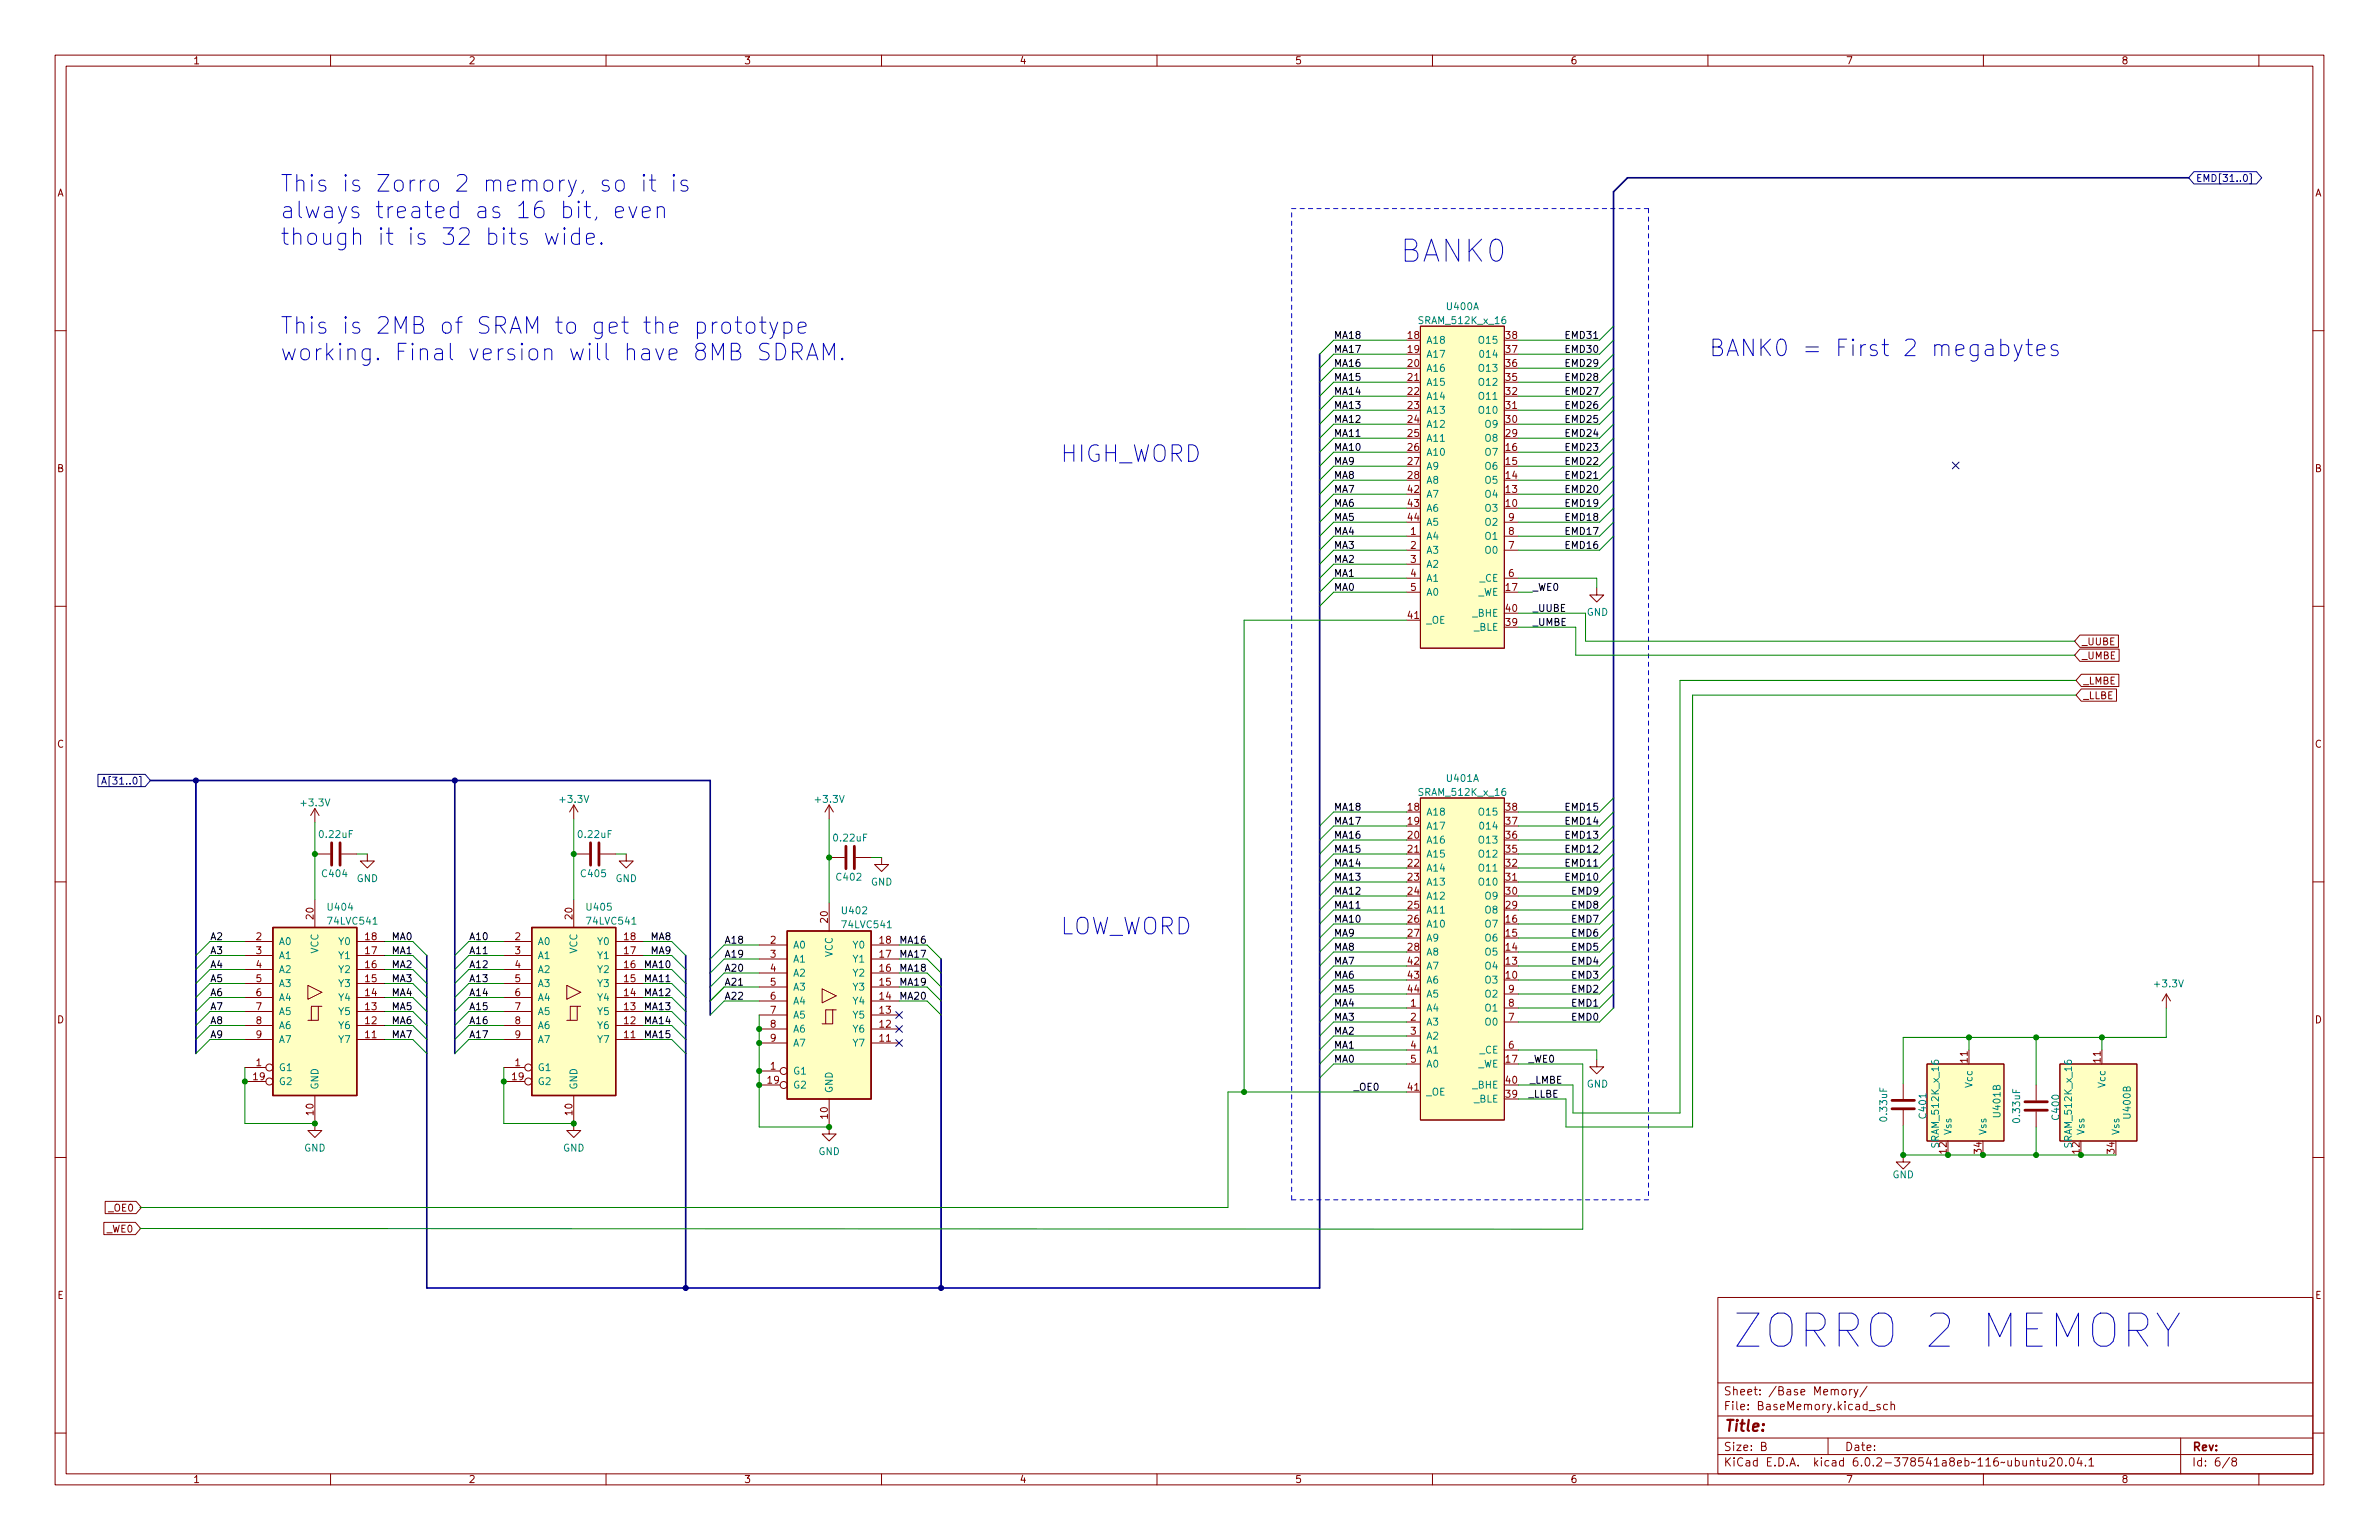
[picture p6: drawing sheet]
<svg xmlns="http://www.w3.org/2000/svg" width="432mm" height="279mm" viewBox="0 0 432 279" stroke-linecap="round" stroke-linejoin="round" font-family="sans-serif">
<defs><g id="words">
<text font-size="8.4" fill="#0000c2" x="314.3" y="244.5">ZORRO 2 MEMORY</text>
<text font-size="5.6" fill="#0000c2" x="254.4" y="47.6">BANK0</text>
<g font-size="4.2" fill="#0000c2">
<text x="50.8" y="34.8">This is Zorro 2 memory, so it is</text>
<text x="50.8" y="39.6">always treated as 16 bit, even</text>
<text x="50.8" y="44.5">though it is 32 bits wide.</text>
<text x="50.8" y="60.6">This is 2MB of SRAM to get the prototype</text>
<text x="50.8" y="65.4">working. Final version will have 8MB SDRAM.</text>
<text x="310.1" y="64.7">BANK0 = First 2 megabytes</text>
<text x="192.4" y="83.8">HIGH_WORD</text>
<text x="192.4" y="169.6">LOW_WORD</text>
</g>
<text font-size="2.8" fill="#840000" x="312.8" y="259.7">Title:</text>
<g font-size="2.1" fill="#840000">
<text x="312.8" y="255.9">File: BaseMemory.kicad_sch</text>
<text x="312.8" y="253.2">Sheet: /Base Memory/</text>
<text x="312.8" y="263.2">Size: B</text>
<text x="334.8" y="263.2">Date:</text>
<text x="397.8" y="263.2">Rev:</text>
<text x="312.8" y="266">KiCad E.D.A. kicad 6.0.2-378541a8eb~116~ubuntu20.04.1</text>
<text x="397.8" y="266">Id: 6/8</text>
</g>
<g font-size="1.8" fill="#840000">
<text x="35" y="11.7">1</text>
<text x="85" y="11.7">2</text>
<text x="135" y="11.7">3</text>
<text x="185" y="11.7">4</text>
<text x="235" y="11.7">5</text>
<text x="285" y="11.7">6</text>
<text x="335" y="11.7">7</text>
<text x="385" y="11.7">8</text>
<text x="10.3" y="35.6">A</text>
<text x="420.1" y="35.6">A</text>
<text x="255.6" y="61.5">18</text>
<text x="255.6" y="64">19</text>
<text x="273.3" y="64">37</text>
<text x="273.3" y="61.5">38</text>
<text x="255.6" y="66.5">20</text>
<text x="255.6" y="69.1">21</text>
<text x="255.6" y="71.6">22</text>
<text x="273.3" y="71.6">32</text>
<text x="273.3" y="69.1">35</text>
<text x="273.3" y="66.5">36</text>
<text x="255.6" y="74.2">23</text>
<text x="255.6" y="76.7">24</text>
<text x="273.3" y="76.7">30</text>
<text x="273.3" y="74.2">31</text>
<text x="255.6" y="79.2">25</text>
<text x="255.6" y="81.8">26</text>
<text x="273.3" y="81.8">16</text>
<text x="273.3" y="79.2">29</text>
<text x="10.3" y="85.7">B</text>
<text x="255.6" y="84.3">27</text>
<text x="255.6" y="86.9">28</text>
<text x="255.6" y="89.4">42</text>
<text x="273.3" y="89.4">13</text>
<text x="273.3" y="86.9">14</text>
<text x="273.3" y="84.3">15</text>
<text x="420.1" y="85.7">B</text>
<text x="255.6" y="91.9">43</text>
<text x="255.6" y="94.5">44</text>
<text x="273.3" y="91.9">10</text>
<text x="273.8" y="94.5">9</text>
<text x="256" y="97">1</text>
<text x="256" y="99.6">2</text>
<text x="273.8" y="99.6">7</text>
<text x="273.8" y="97">8</text>
<text x="256" y="102.1">3</text>
<text x="256" y="104.6">4</text>
<text x="256" y="107.2">5</text>
<text x="273.3" y="107.2">17</text>
<text x="273.8" y="104.6">6</text>
<text x="255.6" y="112.3">41</text>
<text x="273.3" y="113.5">39</text>
<text x="273.3" y="111">40</text>
<text x="377.8" y="117.1">_UUBE</text>
<text x="377.8" y="119.6">_UMBE</text>
<text x="378.1" y="124.2">_LMBE</text>
<text x="378.1" y="126.8">_LLBE</text>
<text x="10.3" y="135.6">C</text>
<text x="420.1" y="135.6">C</text>
<text x="255.6" y="147.1">18</text>
<text x="255.6" y="149.6">19</text>
<text x="273.3" y="149.6">37</text>
<text x="273.3" y="147.1">38</text>
<text x="255.6" y="152.1">20</text>
<text x="255.6" y="154.7">21</text>
<text x="273.3" y="154.7">35</text>
<text x="273.3" y="152.1">36</text>
<text x="255.6" y="157.2">22</text>
<text x="255.6" y="159.8">23</text>
<text x="273.3" y="159.8">31</text>
<text x="273.3" y="157.2">32</text>
<text x="56.9" y="166.7" transform="rotate(-90 56.9 166.7)">20</text>
<text x="103.9" y="166.7" transform="rotate(-90 103.9 166.7)">20</text>
<text x="150.2" y="167.4" transform="rotate(-90 150.2 167.4)">20</text>
<text x="255.6" y="162.3">24</text>
<text x="255.6" y="164.8">25</text>
<text x="255.6" y="167.4">26</text>
<text x="273.3" y="167.4">16</text>
<text x="273.3" y="164.8">29</text>
<text x="273.3" y="162.3">30</text>
<text x="46.5" y="170.6">2</text>
<text x="46.5" y="173.1">3</text>
<text x="66.3" y="173.1">17</text>
<text x="66.3" y="170.6">18</text>
<text x="93.5" y="170.6">2</text>
<text x="93.5" y="173.1">3</text>
<text x="113.3" y="173.1">17</text>
<text x="113.3" y="170.6">18</text>
<text x="139.8" y="171.2">2</text>
<text x="139.8" y="173.7">3</text>
<text x="159.7" y="173.7">17</text>
<text x="159.7" y="171.2">18</text>
<text x="255.6" y="169.9">27</text>
<text x="255.6" y="172.5">28</text>
<text x="273.3" y="172.5">14</text>
<text x="273.3" y="169.9">15</text>
<text x="46.5" y="175.6">4</text>
<text x="46.5" y="178.2">5</text>
<text x="66.3" y="178.2">15</text>
<text x="66.3" y="175.6">16</text>
<text x="93.5" y="175.6">4</text>
<text x="93.5" y="178.2">5</text>
<text x="113.3" y="178.2">15</text>
<text x="113.3" y="175.6">16</text>
<text x="139.8" y="176.3">4</text>
<text x="139.8" y="178.8">5</text>
<text x="159.7" y="178.8">15</text>
<text x="159.7" y="176.3">16</text>
<text x="255.6" y="175">42</text>
<text x="255.6" y="177.5">43</text>
<text x="273.3" y="177.5">10</text>
<text x="273.3" y="175">13</text>
<text x="10.3" y="185.7">D</text>
<text x="46.5" y="180.7">6</text>
<text x="46.5" y="183.3">7</text>
<text x="46.5" y="185.8">8</text>
<text x="66.3" y="185.8">12</text>
<text x="66.3" y="183.3">13</text>
<text x="66.3" y="180.7">14</text>
<text x="93.5" y="180.7">6</text>
<text x="93.5" y="183.3">7</text>
<text x="93.5" y="185.8">8</text>
<text x="113.3" y="185.8">12</text>
<text x="113.3" y="183.3">13</text>
<text x="113.3" y="180.7">14</text>
<text x="139.8" y="181.4">6</text>
<text x="139.8" y="183.9">7</text>
<text x="159.7" y="183.9">13</text>
<text x="159.7" y="181.4">14</text>
<text x="255.6" y="180.1">44</text>
<text x="256" y="182.6">1</text>
<text x="256" y="185.2">2</text>
<text x="273.8" y="185.2">7</text>
<text x="273.8" y="182.6">8</text>
<text x="273.8" y="180.1">9</text>
<text x="420.1" y="185.7">D</text>
<text x="46.5" y="188.3">9</text>
<text x="66.3" y="188.3">11</text>
<text x="93.5" y="188.3">9</text>
<text x="113.3" y="188.3">11</text>
<text x="139.8" y="186.4">8</text>
<text x="139.8" y="189">9</text>
<text x="159.7" y="189">11</text>
<text x="159.7" y="186.4">12</text>
<text x="256" y="187.7">3</text>
<text x="256" y="190.2">4</text>
<text x="273.8" y="190.2">6</text>
<text x="46" y="196">19</text>
<text x="46.5" y="193.4">1</text>
<text x="93" y="196">19</text>
<text x="93.5" y="193.4">1</text>
<text x="139.4" y="196.6">19</text>
<text x="139.8" y="194.1">1</text>
<text x="255.6" y="197.9">41</text>
<text x="256" y="192.8">5</text>
<text x="273.3" y="192.8">17</text>
<text x="273.3" y="196.6">40</text>
<text x="357.1" y="192.8" transform="rotate(-90 357.1 192.8)">11</text>
<text x="381.3" y="192.8" transform="rotate(-90 381.3 192.8)">11</text>
<text x="56.9" y="202.3" transform="rotate(-90 56.9 202.3)">10</text>
<text x="103.9" y="202.3" transform="rotate(-90 103.9 202.3)">10</text>
<text x="150.2" y="202.9" transform="rotate(-90 150.2 202.9)">10</text>
<text x="273.3" y="199.1">39</text>
<text x="353.3" y="209.3" transform="rotate(-90 353.3 209.3)">12</text>
<text x="359.7" y="209.3" transform="rotate(-90 359.7 209.3)">34</text>
<text x="377.4" y="209.3" transform="rotate(-90 377.4 209.3)">12</text>
<text x="383.8" y="209.3" transform="rotate(-90 383.8 209.3)">34</text>
<text x="19.9" y="219.8">_OE0</text>
<text x="19.4" y="223.6">_WE0</text>
<text x="10.4" y="235.7">E</text>
<text x="420.2" y="235.7">E</text>
<text x="35" y="269.1">1</text>
<text x="85" y="269.1">2</text>
<text x="135" y="269.1">3</text>
<text x="185" y="269.1">4</text>
<text x="235" y="269.1">5</text>
<text x="285" y="269.1">6</text>
<text x="335" y="269.1">7</text>
<text x="385" y="269.1">8</text>
</g>
<g font-size="1.8" fill="#000084">
<text x="398.5" y="33">EMD[31..0]</text>
<text x="19.6" y="142.3">A[31..0]</text>
</g>
<g font-size="1.8" fill="#008484">
<text x="257.8" y="58.8">SRAM_512K_x_16</text>
<text x="262.7" y="56.2">U400A</text>
<text x="258.8" y="62.4">A18</text>
<text x="258.8" y="64.9">A17</text>
<text x="268.7" y="62.4">O15</text>
<text x="269.1" y="64.9">014</text>
<text x="258.8" y="67.4">A16</text>
<text x="258.8" y="70">A15</text>
<text x="268.7" y="70">O12</text>
<text x="268.7" y="67.4">O13</text>
<text x="258.8" y="72.5">A14</text>
<text x="258.8" y="75.1">A13</text>
<text x="258.8" y="77.6">A12</text>
<text x="268.7" y="75.1">O10</text>
<text x="268.7" y="72.5">O11</text>
<text x="269.7" y="77.6">O9</text>
<text x="258.8" y="80.1">A11</text>
<text x="258.8" y="82.7">A10</text>
<text x="269.7" y="82.7">O7</text>
<text x="269.7" y="80.1">O8</text>
<text x="258.8" y="85.2">A9</text>
<text x="258.8" y="87.8">A8</text>
<text x="269.7" y="87.8">O5</text>
<text x="269.7" y="85.2">O6</text>
<text x="258.8" y="90.3">A7</text>
<text x="258.8" y="92.8">A6</text>
<text x="258.8" y="95.4">A5</text>
<text x="269.7" y="92.8">O3</text>
<text x="269.7" y="90.3">O4</text>
<text x="269.7" y="95.4">O2</text>
<text x="258.8" y="97.9">A4</text>
<text x="258.8" y="100.5">A3</text>
<text x="269.7" y="100.5">O0</text>
<text x="269.7" y="97.9">O1</text>
<text x="258.8" y="103">A2</text>
<text x="258.8" y="105.5">A1</text>
<text x="268.6" y="105.5">_CE</text>
<text x="258.8" y="113.2">_OE</text>
<text x="258.8" y="108.1">A0</text>
<text x="267.3" y="111.9">_BHE</text>
<text x="268.2" y="108.1">_WE</text>
<text x="288" y="111.7">GND</text>
<text x="267.5" y="114.4">_BLE</text>
<text x="262.7" y="141.8">U401A</text>
<text x="54.8" y="146.3">+3.3V</text>
<text x="101.8" y="145.6">+3.3V</text>
<text x="148.2" y="145.6">+3.3V</text>
<text x="257.8" y="144.4">SRAM_512K_x_16</text>
<text x="258.8" y="148">A18</text>
<text x="268.7" y="148">O15</text>
<text x="58.1" y="152">0.22uF</text>
<text x="105.1" y="152">0.22uF</text>
<text x="151.5" y="152.7">0.22uF</text>
<text x="258.8" y="150.5">A17</text>
<text x="258.8" y="153">A16</text>
<text x="258.8" y="155.6">A15</text>
<text x="268.7" y="155.6">O12</text>
<text x="268.7" y="153">O13</text>
<text x="269.1" y="150.5">014</text>
<text x="58.6" y="159.1">C404</text>
<text x="64.7" y="160">GND</text>
<text x="105.6" y="159.1">C405</text>
<text x="111.7" y="160">GND</text>
<text x="151.9" y="159.8">C402</text>
<text x="158.1" y="160.7">GND</text>
<text x="258.8" y="158.1">A14</text>
<text x="258.8" y="160.7">A13</text>
<text x="268.7" y="160.7">O10</text>
<text x="268.7" y="158.1">O11</text>
<text x="59.6" y="165.2">U404</text>
<text x="59.7" y="167.7">74LVC541</text>
<text x="106.6" y="165.2">U405</text>
<text x="106.7" y="167.7">74LVC541</text>
<text x="153" y="165.8">U402</text>
<text x="258.8" y="163.2">A12</text>
<text x="258.8" y="165.7">A11</text>
<text x="269.7" y="165.7">O8</text>
<text x="269.7" y="163.2">O9</text>
<text x="50.5" y="171.4">A0</text>
<text x="50.5" y="174">A1</text>
<text x="57.8" y="173" transform="rotate(-90 57.8 173)">VCC</text>
<text x="61.6" y="174">Y1</text>
<text x="61.6" y="171.4">Y0</text>
<text x="97.5" y="171.4">A0</text>
<text x="97.5" y="174">A1</text>
<text x="104.8" y="173" transform="rotate(-90 104.8 173)">VCC</text>
<text x="108.6" y="174">Y1</text>
<text x="108.6" y="171.4">Y0</text>
<text x="143.9" y="172.1">A0</text>
<text x="151.1" y="173.7" transform="rotate(-90 151.1 173.7)">VCC</text>
<text x="153.1" y="168.4">74LVC541</text>
<text x="154.9" y="172.1">Y0</text>
<text x="258.8" y="168.3">A10</text>
<text x="258.8" y="170.8">A9</text>
<text x="258.8" y="173.4">A8</text>
<text x="269.7" y="173.4">O5</text>
<text x="269.7" y="170.8">O6</text>
<text x="269.7" y="168.3">O7</text>
<text x="50.5" y="176.5">A2</text>
<text x="50.5" y="179.1">A3</text>
<text x="61.6" y="179.1">Y3</text>
<text x="61.6" y="176.5">Y2</text>
<text x="97.5" y="176.5">A2</text>
<text x="97.5" y="179.1">A3</text>
<text x="108.6" y="179.1">Y3</text>
<text x="108.6" y="176.5">Y2</text>
<text x="143.9" y="174.6">A1</text>
<text x="143.9" y="177.2">A2</text>
<text x="143.9" y="179.7">A3</text>
<text x="154.9" y="179.7">Y3</text>
<text x="154.9" y="177.2">Y2</text>
<text x="154.9" y="174.6">Y1</text>
<text x="258.8" y="175.9">A7</text>
<text x="258.8" y="178.4">A6</text>
<text x="269.7" y="178.4">O3</text>
<text x="269.7" y="175.9">O4</text>
<text x="391.2" y="179.1">+3.3V</text>
<text x="50.5" y="181.6">A4</text>
<text x="50.5" y="184.1">A5</text>
<text x="61.6" y="184.1">Y5</text>
<text x="61.6" y="181.6">Y4</text>
<text x="97.5" y="181.6">A4</text>
<text x="97.5" y="184.1">A5</text>
<text x="108.6" y="184.1">Y5</text>
<text x="108.6" y="181.6">Y4</text>
<text x="143.9" y="182.2">A4</text>
<text x="143.9" y="184.8">A5</text>
<text x="154.9" y="184.8">Y5</text>
<text x="154.9" y="182.2">Y4</text>
<text x="258.8" y="183.5">A4</text>
<text x="258.8" y="181">A5</text>
<text x="269.7" y="183.5">O1</text>
<text x="269.7" y="181">O2</text>
<text x="50.5" y="186.7">A6</text>
<text x="50.5" y="189.2">A7</text>
<text x="61.6" y="189.2">Y7</text>
<text x="61.6" y="186.7">Y6</text>
<text x="97.5" y="186.7">A6</text>
<text x="97.5" y="189.2">A7</text>
<text x="108.6" y="189.2">Y7</text>
<text x="108.6" y="186.7">Y6</text>
<text x="143.9" y="187.3">A6</text>
<text x="143.9" y="189.9">A7</text>
<text x="154.9" y="189.9">Y7</text>
<text x="154.9" y="187.3">Y6</text>
<text x="258.8" y="186.1">A3</text>
<text x="258.8" y="188.6">A2</text>
<text x="258.8" y="191.1">A1</text>
<text x="268.6" y="191.1">_CE</text>
<text x="269.7" y="186.1">O0</text>
<text x="50.5" y="194.3">G1</text>
<text x="50.5" y="196.8">G2</text>
<text x="57.8" y="197.7" transform="rotate(-90 57.8 197.7)">GND</text>
<text x="97.5" y="194.3">G1</text>
<text x="97.5" y="196.8">G2</text>
<text x="104.8" y="197.7" transform="rotate(-90 104.8 197.7)">GND</text>
<text x="143.9" y="194.9">G1</text>
<text x="143.9" y="197.5">G2</text>
<text x="258.8" y="193.7">A0</text>
<text x="267.3" y="197.5">_BHE</text>
<text x="268.2" y="193.7">_WE</text>
<text x="288" y="197.3">GND</text>
<text x="358" y="197.2" transform="rotate(-90 358 197.2)">Vcc</text>
<text x="382.1" y="197.2" transform="rotate(-90 382.1 197.2)">Vcc</text>
<text x="151.1" y="198.4" transform="rotate(-90 151.1 198.4)">GND</text>
<text x="258.8" y="198.8">_OE</text>
<text x="267.5" y="200">_BLE</text>
<text x="342.5" y="203.2" transform="rotate(-90 342.5 203.2)">0.33uF</text>
<text x="349.6" y="202.8" transform="rotate(-90 349.6 202.8)">C401</text>
<text x="363.1" y="202.5" transform="rotate(-90 363.1 202.5)">U401B</text>
<text x="366.6" y="203.5" transform="rotate(-90 366.6 203.5)">0.33uF</text>
<text x="373.8" y="203" transform="rotate(-90 373.8 203)">C400</text>
<text x="386.7" y="202.8" transform="rotate(-90 386.7 202.8)">U400B</text>
<text x="55.2" y="208.9">GND</text>
<text x="102.2" y="208.9">GND</text>
<text x="148.5" y="209.5">GND</text>
<text x="351.9" y="207.9" transform="rotate(-90 351.9 207.9)">SRAM_512K_x_16</text>
<text x="354.2" y="206" transform="rotate(-90 354.2 206)">Vss</text>
<text x="360.6" y="206" transform="rotate(-90 360.6 206)">Vss</text>
<text x="376" y="207.9" transform="rotate(-90 376 207.9)">SRAM_512K_x_16</text>
<text x="378.3" y="206" transform="rotate(-90 378.3 206)">Vss</text>
<text x="384.7" y="206" transform="rotate(-90 384.7 206)">Vss</text>
<text x="343.5" y="213.8">GND</text>
</g>
<g font-size="1.8">
<text x="242.1" y="61.5">MA18</text>
<text x="242.1" y="64">MA17</text>
<text x="284.4" y="61.5">EMD31</text>
<text x="284.4" y="64">EMD30</text>
<text x="242.1" y="69.1">MA15</text>
<text x="242.1" y="71.6">MA14</text>
<text x="242.1" y="66.5">MA16</text>
<text x="284.4" y="66.5">EMD29</text>
<text x="284.4" y="71.6">EMD27</text>
<text x="284.4" y="69.1">EMD28</text>
<text x="242.1" y="76.7">MA12</text>
<text x="242.1" y="74.2">MA13</text>
<text x="284.4" y="74.2">EMD26</text>
<text x="284.4" y="76.7">EMD25</text>
<text x="242.1" y="81.8">MA10</text>
<text x="242.1" y="79.2">MA11</text>
<text x="284.4" y="79.2">EMD24</text>
<text x="284.4" y="81.8">EMD23</text>
<text x="242.1" y="86.9">MA8</text>
<text x="242.1" y="89.4">MA7</text>
<text x="242.1" y="84.3">MA9</text>
<text x="284.4" y="86.9">EMD21</text>
<text x="284.4" y="89.4">EMD20</text>
<text x="284.4" y="84.3">EMD22</text>
<text x="242.1" y="91.9">MA6</text>
<text x="242.1" y="94.5">MA5</text>
<text x="284.4" y="91.9">EMD19</text>
<text x="284.4" y="94.5">EMD18</text>
<text x="242.1" y="97">MA4</text>
<text x="242.1" y="99.6">MA3</text>
<text x="284.4" y="97">EMD17</text>
<text x="284.4" y="99.6">EMD16</text>
<text x="242.1" y="104.6">MA1</text>
<text x="242.1" y="102.1">MA2</text>
<text x="242.1" y="107.2">MA0</text>
<text x="278.1" y="107.2">_WE0</text>
<text x="278.1" y="111">_UUBE</text>
<text x="278.1" y="113.5">_UMBE</text>
<text x="242.1" y="147.1">MA18</text>
<text x="242.1" y="149.6">MA17</text>
<text x="284.4" y="147.1">EMD15</text>
<text x="284.4" y="149.6">EMD14</text>
<text x="242.1" y="152.1">MA16</text>
<text x="242.1" y="154.7">MA15</text>
<text x="284.4" y="154.7">EMD12</text>
<text x="284.4" y="152.1">EMD13</text>
<text x="242.1" y="159.8">MA13</text>
<text x="242.1" y="157.2">MA14</text>
<text x="284.4" y="159.8">EMD10</text>
<text x="284.4" y="157.2">EMD11</text>
<text x="242.1" y="164.8">MA11</text>
<text x="242.1" y="167.4">MA10</text>
<text x="242.1" y="162.3">MA12</text>
<text x="285.4" y="162.3">EMD9</text>
<text x="285.4" y="167.4">EMD7</text>
<text x="285.4" y="164.8">EMD8</text>
<text x="38.1" y="173.1">A3</text>
<text x="38.1" y="170.6">A2</text>
<text x="71.2" y="170.6">MA0</text>
<text x="71.2" y="173.1">MA1</text>
<text x="85.1" y="173.1">A11</text>
<text x="85.1" y="170.6">A10</text>
<text x="118.2" y="173.1">MA9</text>
<text x="118.2" y="170.6">MA8</text>
<text x="131.4" y="173.7">A19</text>
<text x="131.4" y="171.2">A18</text>
<text x="163.6" y="173.7">MA17</text>
<text x="163.6" y="171.2">MA16</text>
<text x="242.1" y="172.5">MA8</text>
<text x="242.1" y="169.9">MA9</text>
<text x="285.4" y="172.5">EMD5</text>
<text x="285.4" y="169.9">EMD6</text>
<text x="38.1" y="175.6">A4</text>
<text x="38.1" y="178.2">A5</text>
<text x="71.2" y="175.6">MA2</text>
<text x="71.2" y="178.2">MA3</text>
<text x="85.1" y="178.2">A13</text>
<text x="85.1" y="175.6">A12</text>
<text x="117.2" y="175.6">MA10</text>
<text x="117.2" y="178.2">MA11</text>
<text x="131.4" y="176.3">A20</text>
<text x="131.4" y="178.8">A21</text>
<text x="163.6" y="178.8">MA19</text>
<text x="163.6" y="176.3">MA18</text>
<text x="242.1" y="177.5">MA6</text>
<text x="242.1" y="175">MA7</text>
<text x="285.4" y="177.5">EMD3</text>
<text x="285.4" y="175">EMD4</text>
<text x="38.1" y="185.8">A8</text>
<text x="38.1" y="180.7">A6</text>
<text x="38.1" y="183.3">A7</text>
<text x="71.2" y="183.3">MA5</text>
<text x="71.2" y="185.8">MA6</text>
<text x="71.2" y="180.7">MA4</text>
<text x="85.1" y="185.8">A16</text>
<text x="85.1" y="180.7">A14</text>
<text x="85.1" y="183.3">A15</text>
<text x="117.2" y="183.3">MA13</text>
<text x="117.2" y="180.7">MA12</text>
<text x="117.2" y="185.8">MA14</text>
<text x="131.4" y="181.3">A22</text>
<text x="163.6" y="181.3">MA20</text>
<text x="242.1" y="185.2">MA3</text>
<text x="242.1" y="180.1">MA5</text>
<text x="242.1" y="182.6">MA4</text>
<text x="285.4" y="185.2">EMD0</text>
<text x="285.4" y="180.1">EMD2</text>
<text x="285.4" y="182.6">EMD1</text>
<text x="38.1" y="188.3">A9</text>
<text x="71.2" y="188.3">MA7</text>
<text x="85.1" y="188.3">A17</text>
<text x="117.2" y="188.3">MA15</text>
<text x="242.1" y="187.7">MA2</text>
<text x="242.1" y="190.2">MA1</text>
<text x="242.1" y="192.8">MA0</text>
<text x="245.9" y="197.9">_OE0</text>
<text x="277.4" y="192.8">_WE0</text>
<text x="277.6" y="196.6">_LMBE</text>
<text x="277.4" y="199.1">_LLBE</text>
</g>
</g></defs>
<g fill="none" stroke="#840000" stroke-width=".18">
<path d="M10 10h411.8v259.4h-411.8zM12 12h407.8v255.4h-407.8zM60 10v2M110 10v2M160 10v2M210 10v2M260 10v2M310 10v2M360 10v2M410 10v2M10 60h2M257.8 59.2h15.2v58.4h-15.2z"/>
<path d="M419.8 60h2M255.3 69.3h2.5M273 74.4h2.6M255.3 97.3h2.5M255.3 99.8h2.5M273 97.3h2.6M273 99.8h2.6M273 94.7h2.6M10 110h2M255.3 102.4h2.5M255.3 104.9h2.5M255.3 112.5h2.5"/>
<path d="M255.3 107.4h2.5M273 104.9h2.6M289.8 106.7v1.3h1.3l-1.3 1.2-1.3-1.2h1.3M377.5 115.2h7v2.2h-7l-.9-1.1zM377.5 117.8h7.1v2.2h-7.1l-.9-1.1zM419.8 110h2M377.8 122.3h6.8v2.3h-6.8l-1-1.2zM377.8 125h6.4v2.2h-6.4l-1-1.1zM10 160h2M57.1 154.9h2.8M57.1 146.7v2.5M57.1 146.7l-.7 1.3"/>
<path d="M57.1 146.7l.8 1.3M62 154.9h2.8M66.7 154.9v1.3h1.2l-1.2 1.3-1.3-1.3h1.3M104.1 154.9h2.8M104.1 146.1l-.7 1.2M104.1 146.1v2.5M104.1 146.1l.8 1.2M109 154.9h2.8M113.7 154.9v1.3h1.2l-1.2 1.3-1.3-1.3h1.3M150.5 146.1l-.8 1.2M150.5 146.1v2.5M150.5 146.1l.8 1.2"/>
<path d="M150.5 155.6h2.8M155.3 155.6h2.8M160 155.6v1.2h1.3l-1.3 1.3-1.3-1.3h1.3M255.3 154.9h2.5M257.8 144.8h15.2v58.4h-15.2zM419.8 160h2M44.4 178.4h5.1M44.4 175.9h5.1M44.4 173.4h5.1M44.4 170.8h5.1M55.9 178.8l2.5 1.2-2.5 1.3zM57.1 163.2v5.1"/>
<path d="M64.8 178.4h5M64.8 175.9h5M64.8 173.4h5M64.8 170.8h5M91.4 178.4h5.1M91.4 175.9h5.1M91.4 173.4h5.1M91.4 170.8h5.1M102.9 178.8l2.5 1.2-2.5 1.3zM104.1 163.2v5.1M111.8 178.4h5M111.8 175.9h5"/>
<path d="M111.8 173.4h5M111.8 170.8h5M137.8 179.1h5.1M137.8 176.5h5.1M137.8 174h5.1M137.8 171.5h5.1M149.2 179.4l2.6 1.3-2.6 1.2zM150.5 163.8v5.1M158.1 179.1h5.1M158.1 176.5h5.1M158.1 174h5.1M158.1 171.5h5.1"/>
<path d="M273 160h2.6M44.4 193.7h3.9M44.4 188.6h5.1M44.4 186.1h5.1M44.4 183.5h5.1M44.4 181h5.1M44.4 196.2h3.9M57.1 198.8v6.3h1.3l-1.3 1.3-1.2-1.3h1.2M57.8 182.6h-1.3v2.5M58.4 182.6h-.6v2.5h-1.9M64.8 188.6h5M64.8 186.1h5"/>
<path d="M64.8 183.5h5M64.8 181h5M91.4 193.7h3.8M91.4 188.6h5.1M91.4 186.1h5.1M91.4 183.5h5.1M91.4 181h5.1M91.4 196.2h3.8M104.1 198.8v6.3h1.3l-1.3 1.3-1.2-1.3h1.2M104.8 182.6h-1.3v2.5M105.4 182.6h-.6v2.5h-1.9M111.8 188.6h5"/>
<path d="M111.8 186.1h5M111.8 183.5h5M111.8 181h5M137.8 194.3h3.8M137.8 189.2h5.1M137.8 186.7h5.1M137.8 184.2h5.1M137.8 181.6h5.1M137.8 196.9h3.8M150.5 199.4v6.3h1.3l-1.3 1.3-1.3-1.3h1.3M151.1 183.2h-1.2v2.6M151.8 183.2h-.7v2.6h-1.9"/>
<path d="M158.1 189.2h5.1M158.1 186.7h5.1M158.1 184.2h5.1M158.1 181.6h5.1M255.3 182.9h2.5M255.3 185.4h2.5M255.3 188h2.5M255.3 190.5h2.5M255.3 198.1h2.5M255.3 193h2.5M273 182.9h2.6M273 185.4h2.6"/>
<path d="M273 190.5h2.6M273 180.3h2.6M289.8 192.3v1.2h1.3l-1.3 1.3-1.3-1.3h1.3M345.4 196.6v2.8M349.8 193h13.9v14h-13.9zM357.4 190.5v2.5M369.6 196.9v2.7M373.9 193h14v14h-14zM381.5 190.5v2.5M393.2 180.3l-.8 1.3M393.2 180.3v2.6M393.2 180.3l.8 1.3"/>
<path d="M10 210h2M19.1 218h5.6l1 1.1-1 1.1h-5.6zM345.4 209.6v1.2h1.3l-1.3 1.3-1.2-1.3h1.2M345.4 201.4v2.8M369.6 201.7v2.8M419.8 210h2M18.8 221.8h5.8l.9 1.1-.9 1.1h-5.8zM311.8 235.4h108v32h-108zM10 260h2M311.8 256.9h108M311.8 250.9h108M334.4 252.2l.4-.1 .3 .3v.4l-.3 .3-.4-.1-.1-.2v-.4z"/>
<path d="M335.7 252.1v1M336.2 252.1l-.3 .1-.2 .2M336.5 252.1l.4 1M337.2 252.1l-.5 1.3-.2 .2M338.9 251.5l-1.3 1.9M339.2 255.9h1.2M341.2 254.9l-.3-.1-.2 .2v.2l.5 .2v.3h-.5M342.6 254.9l-.4-.1-.3 .3v.4l.1 .2h.6M343.2 254.9l.2-.1 .4 .1 .1 .9M343.2 254.3v1.5M419.8 260h2M60 267.4v2"/>
<path d="M110 267.4v2M160 267.4v2M210 267.4v2M260 267.4v2M310 267.4v2M311.8 263.9h108M311.8 260.9h108M319.7 262.4l.7-.1 .1-.2-.1-.4h-.7v1.5h.6l.3-.3a.39 .39 0 0 0-.4-.5M331.8 260.9v3M360 267.4v2M368.5 265.1l.2-.1h.4l.1 1M368.5 265v1"/>
<path d="M369.7 265h.5M369.9 264.5v1.3l.3 .2M370.7 265l.1 .9 .4 .1 .2-.2M371.4 265v1M372 264.6l.6-.1 .2 .1 .1 .3-1 1.1h1M373.7 264.5h.1a.8 .8 0 0 1 .5 .7 .8 .8 0 0 1-.5 .8 1 1 0 0 1-.1-1.5zM374.9 265.8v.2M375.7 264.6l.2-.1a.8 .8 0 0 1 .6 .7 .8 .8 0 0 1-.6 .8l-.2-.2-.1-.4zM377.4 264.4l-.4 1.1h.9M377.7 265v1M378.5 265.8v.2M379.2 264.9l.4-.4v1.5"/>
<path d="M379.2 266h.8M395.8 260.9v6.5M404.7 264.4l-1.3 1.9M405.4 265.1l-.3-.3 .1-.2 .2-.1h.4l.1 .3v.2l-.7 .2-.1 .2v.3l.3 .3 .4-.1 .1-.2v-.4l-.2-.2M410 267.4v2"/>
<circle cx="48.9" cy="193.7" r=".63"/>
<circle cx="48.9" cy="196.2" r=".63"/>
<circle cx="95.9" cy="193.7" r=".63"/>
<circle cx="95.9" cy="196.2" r=".63"/>
<circle cx="142.2" cy="194.3" r=".63"/>
<circle cx="142.2" cy="196.8" r=".63"/>
</g>
<path d="M60.2 152.9v4.1M61.7 152.9v4.1M107.2 152.9v4.1M108.7 152.9v4.1M153.5 153.5v4.1M155.1 153.5v4.1M343.4 199.6h4.1M367.5 199.9h4.1M343.4 201.2h4.1M367.5 201.4h4.1" fill="none" stroke="#840000" stroke-width=".51"/>
<g fill="#ffffc2" stroke="#ffffc2" stroke-width=".18">
<path d="M373.9 193h14v14h-14z"/>
<path d="M349.8 193h13.9v14h-13.9z"/>
<path d="M49.5 168.3h15.3v30.5h-15.3z"/>
<path d="M257.8 144.8h15.2v58.4h-15.2z"/>
<path d="M96.5 168.3h15.3v30.5h-15.3z"/>
<path d="M257.8 59.2h15.2v58.4h-15.2z"/>
<path d="M142.9 168.9h15.2v30.5h-15.2z"/>
</g>
<path d="M49.5 168.3h15.3v30.5h-15.3zM96.5 168.3h15.3v30.5h-15.3zM142.9 168.9h15.2v30.5h-15.2z" fill="none" stroke="#840000" stroke-width=".25"/>
<path d="M67.7 167.7h.7M114.7 167.7h.7M161.1 168.3h.7" fill="none" stroke="#008484" stroke-width=".18"/>
<g fill="none" stroke="#000084" stroke-width=".18">
<path d="M398.2 31.1h11.4l.9 1.2-.9 1.1h-11.4l-.9-1.1zM407.4 31.7h.1a.68 .68 0 0 1 .4 .6 .68 .68 0 0 1-.4 .6 .85 .85 0 0 1-.1-1.2zM408.3 31.5h.3v1.8h-.3M354.4 83.8l1.2 1.3M355.6 83.8l-1.2 1.3M17.8 140.5h8.6l.9 1.1-.9 1.1h-8.6zM18.5 142.3l.4-1.3 .4 1.3M18.6 141.9h.6M162.6 188.6l1.2 1.2M162.6 186.1l1.2 1.2M162.6 183.5l1.2 1.3M163.8 188.6l-1.2 1.2"/>
<path d="M163.8 186.1l-1.2 1.2M163.8 183.5l-1.2 1.3"/>
</g>
<g fill="none" stroke="#0000c2" stroke-width=".18">
<path d="M108.3 39.4l-.3 .5M110.4 32.8l-.7-.1-.3 .1-.1 .3 .1 .4 1 .3 .2 .3-.2 .4-.2 .2h-.6l-.3-.2M111.7 38.5l1.5-.3-.2-.6-.3-.1h-.5l-.3 .1-.2 .3v1.2l.2 .3 .3 .1h.5l.3-.1M111.9 33a.81 .81 0 0 1 .8-.3 .81 .81 0 0 1 .6 .5v.9a.81 .81 0 0 1-.8 .6 .81 .81 0 0 1-.8-.6v-.9zM114.2 37.5l.7 2 .7-2M116.6 38.5l1.4-.3-.1-.6-.3-.1h-.6l-.3 .1-.1 .3v1.2l.1 .3 .3 .1h.6l.3-.1M116.9 31.7l-.2 .1 .2 .2 .1-.2-.1-.1v.3M116.9 32.7v2M117.9 32.7h1.1M118.3 31.7v2.5l.1 .3 .6 .2M119.3 37.8a.74 .74 0 0 1 1.3 .1v1.6M119.3 37.5v2"/>
<path d="M122.3 31.7l-.1 .1 .1 .2 .1-.2-.1-.1v.3M122.3 32.7v2M124.7 32.8l-.7-.1-.3 .1-.1 .3 .1 .4 1 .3 .2 .3-.2 .4-.3 .2h-.5l-.3-.2M99 42.3l.6 2 .6-1.4 .5 1.4 .6-2M102.4 42.3v2M105.2 42.5l-.3-.2h-.6l-.4 .3-.2 .3v.9l.3 .4 .3 .1h.6l.3-.1M105.2 41.3v3M106.4 43.3l1.5-.3-.2-.5-.3-.2h-.5l-.3 .2-.2 .3v1.1l.2 .3 .3 .1h.5l.3-.1M109.2 44l.1 .2-.1 .1-.2-.1 .2-.2v.3M129.3 58.5v2M130.2 58.5a.77 .77 0 0 0-.9 .5M131.2 58.7a.81 .81 0 0 1 .8-.3 .81 .81 0 0 1 .6 .6v.9a.81 .81 0 0 1-.8 .6 .81 .81 0 0 1-.8-.6v-.9z"/>
<path d="M133.4 58.5h1.2M133.9 57.5v2.5l.1 .3 .6 .2M135.6 58.7a.81 .81 0 0 1 .8-.3 .81 .81 0 0 1 .6 .6v.9a.81 .81 0 0 1-.8 .6 .81 .81 0 0 1-.8-.6v-.9zM137.9 58.5h1.1M138.3 57.5v2.5l.1 .3 .6 .2M139.7 58.5l.7 2M141.2 58.5l-1 2.7-.5 .3M142.3 58.6l.3-.1h.6l.4 .2 .1 .3v.9l-.3 .4-.2 .2h-.6l-.3-.2M142.3 58.5v3M144.9 59.5l1.4-.3-.1-.6-.3-.1h-.6l-.3 .1-.1 .3v1.1l.1 .3 .3 .2h.6l.3-.2M139.6 62.4l-1.2-.1a.73 .73 0 0 0-.5 .7 .73 .73 0 0 0 .5 .7 1.1 1.1 0 0 1 1.2 .7 .77 .77 0 0 1-.6 .9l-1.1-.2M140.9 62.3h.7a1.64 1.64 0 0 1 .7 2.6l-.3 .2-.4 .2h-.7z"/>
<path d="M143.9 63.9h1.1a.81 .81 0 0 0 .6-.8 .81 .81 0 0 0-.6-.8h-1.1v3M144.6 63.9l1 1.4M146.4 65.3l1-3 1 3M146.7 64.4h1.5M149.4 65.3v-3l1 2.1 1-2.1v3M152.9 65l.1 .1-.1 .2-.2-.2 .2-.1v.3M363.2 62.7l.2-.2h.6l.3 .2 .3 .4v.8l-.3 .5-.3 .1h-.6l-.2-.1M363.2 61.5v3M365.6 62.5l.7 2M367 62.5l-1 2.7-.4 .3M367.7 62.5h1.2M368.2 61.5v2.6l.1 .3 .6 .1"/>
<path d="M369.7 63.5l1.5-.3-.2-.5-.3-.2h-.5l-.3 .2-.2 .3v1.1l.2 .3 .3 .1h.5l.3-.1M373.4 62.7l-.7-.2-.3 .2-.1 .3 .1 .4 1 .3 .2 .2-.2 .5-.2 .1h-.6l-.3-.1M391.5 238.2l2 3.2 2-3.2"/>
</g>
<path d="M234.4 37.8h64.8M299.2 37.8v179.9M234.4 217.7v-179.9M299.2 217.7h-64.8" fill="none" stroke="#0000c2" stroke-width=".18" stroke-dasharray=".8 .8"/>
<path d="M397.3 32.3h-101.9l-2.5 2.5v148.1M239.5 64.3v169.4h-162v-60.3M27.3 141.6h101.6v42.6M35.6 141.6v49.5M82.5 141.6v49.5M124.5 173.4v60.3M170.8 174v59.7" fill="none" stroke="#000084" stroke-width=".3"/>
<g fill="none" stroke="#008400" stroke-width=".18">
<path d="M292.9 59.2l-2.6 2.5h-14.7M255.3 71.9h-13.2l-2.6 2.5M255.3 74.4h-13.2l-2.6 2.6M255.3 61.7h-13.2l-2.6 2.6M255.3 64.3h-13.2l-2.6 2.5M255.3 69.3h-13.2l-2.6 2.6M255.3 66.8h-13.2l-2.6 2.5M255.3 79.5h-13.2l-2.6 2.5M255.3 77h-13.2l-2.6 2.5M292.9 69.3l-2.6 2.6h-14.7M292.9 71.9l-2.6 2.5h-14.7M292.9 61.7l-2.6 2.6h-14.7"/>
<path d="M292.9 66.8l-2.6 2.5h-14.7M292.9 64.3l-2.6 2.5h-14.7M292.9 79.5l-2.6 2.5h-14.7M292.9 77l-2.6 2.5h-14.7M292.9 74.4l-2.6 2.6h-14.7M255.3 97.3h-13.2l-2.6 2.5M255.3 92.2h-13.2l-2.6 2.5M255.3 84.6h-13.2l-2.6 2.5M255.3 99.8h-13.2l-2.6 2.6M255.3 94.7h-13.2l-2.6 2.6M255.3 82h-13.2l-2.6 2.6M255.3 89.7h-13.2l-2.6 2.5"/>
<path d="M255.3 87.1h-13.2l-2.6 2.6M292.9 94.7l-2.6 2.6h-14.7M292.9 89.7l-2.6 2.5h-14.7M292.9 82l-2.6 2.6h-14.7M292.9 97.3l-2.6 2.5h-14.7M292.9 92.2l-2.6 2.5h-14.7M292.9 87.1l-2.6 2.6h-14.7M292.9 84.6l-2.6 2.5h-14.7M255.3 112.5h-29.5v85.6M255.3 104.9h-13.2l-2.6 2.5M255.3 107.4h-13.2l-2.6 2.6M255.3 102.4h-13.2l-2.6 2.5"/>
<path d="M275.6 111.3h12.2v5h88.8M275.6 104.9h14.2v1.8M275.6 107.4h2.5M275.6 113.8h10.4v5.1h90.6M376.8 126.1h-69.6v78.4h-23v-5.1h-8.6M376.8 123.4h-71.9v78.5h-19.4v-5h-9.9M57.1 149.2v14M64.8 154.9h1.9M104.1 148.6v14.6M111.8 154.9h1.9M150.5 148.6v15.2M158.1 155.6h1.9"/>
<path d="M255.3 154.9h-13.2l-2.6 2.6M255.3 149.9h-13.2l-2.6 2.5M255.3 147.3h-13.2l-2.6 2.6M255.3 157.5h-13.2l-2.6 2.5M255.3 152.4h-13.2l-2.6 2.5M292.9 152.4l-2.6 2.5h-14.7M292.9 147.3l-2.6 2.6h-14.7M292.9 144.8l-2.6 2.5h-14.7M292.9 154.9l-2.6 2.6h-14.7M292.9 157.5l-2.6 2.5h-14.7M292.9 149.9l-2.6 2.5h-14.7M44.4 170.8h-6.3l-2.5 2.6"/>
<path d="M44.4 173.4h-6.3l-2.5 2.5M44.4 178.4h-6.3l-2.5 2.6M44.4 175.9h-6.3l-2.5 2.5M69.8 170.8h5.1l2.6 2.6M69.8 173.4h5.1l2.6 2.5M69.8 178.4h5.1l2.6 2.6M69.8 175.9h5.1l2.6 2.5M91.4 170.8h-6.3l-2.6 2.6M91.4 173.4h-6.3l-2.6 2.5M91.4 178.4h-6.3l-2.6 2.6M91.4 175.9h-6.3l-2.6 2.5M116.8 170.8h5.1l2.6 2.6"/>
<path d="M116.8 173.4h5.1l2.6 2.5M116.8 178.4h5.1l2.6 2.6M116.8 175.9h5.1l2.6 2.5M137.8 174h-6.4l-2.5 2.5M137.8 171.5h-6.4l-2.5 2.5M137.8 176.5h-6.4l-2.5 2.6M137.8 179.1h-6.4l-2.5 2.5M163.2 174h5.1l2.5 2.5M163.2 171.5h5.1l2.5 2.5M163.2 176.5h5.1l2.5 2.6M163.2 179.1h5.1l2.5 2.5M255.3 177.8h-13.2l-2.6 2.5"/>
<path d="M255.3 162.6h-13.2l-2.6 2.5M255.3 160h-13.2l-2.6 2.6M255.3 170.2h-13.2l-2.6 2.5M255.3 165.1h-13.2l-2.6 2.5M255.3 167.6h-13.2l-2.6 2.6M255.3 172.7h-13.2l-2.6 2.6M255.3 175.3h-13.2l-2.6 2.5M292.9 175.3l-2.6 2.5h-14.7M292.9 160l-2.6 2.6h-14.7M292.9 167.6l-2.6 2.6h-14.7M292.9 162.6l-2.6 2.5h-14.7M292.9 165.1l-2.6 2.5h-14.7"/>
<path d="M292.9 170.2l-2.6 2.5h-14.7M292.9 177.8l-2.6 2.5h-14.7M292.9 172.7l-2.6 2.6h-14.7M44.4 183.5h-6.3l-2.5 2.6M44.4 181h-6.3l-2.5 2.5M44.4 188.6h-6.3l-2.5 2.5M44.4 186.1h-6.3l-2.5 2.5M44.4 193.7v10.1h12.7M69.8 183.5h5.1l2.6 2.6M69.8 181h5.1l2.6 2.5M69.8 188.6h5.1l2.6 2.5M69.8 186.1h5.1l2.6 2.5"/>
<path d="M91.4 183.5h-6.3l-2.6 2.6M91.4 181h-6.3l-2.6 2.5M91.4 188.6h-6.3l-2.6 2.5M91.4 186.1h-6.3l-2.6 2.5M91.4 193.7v10.1h12.7M116.8 183.5h5.1l2.6 2.6M116.8 181h5.1l2.6 2.5M116.8 188.6h5.1l2.6 2.5M116.8 186.1h5.1l2.6 2.5M137.8 184.2v20.3h12.7M137.8 181.6h-6.4l-2.5 2.6M163.2 181.6h5.1l2.5 2.6"/>
<path d="M255.3 198.1h-32.4v21h-197.5M255.3 190.5h-13.2l-2.6 2.5M255.3 193h-13.2l-2.6 2.6M255.3 185.4h-13.2l-2.6 2.6M255.3 180.3h-13.2l-2.6 2.6M255.3 182.9h-13.2l-2.6 2.5M255.3 188h-13.2l-2.6 2.5M275.6 193h11.7v30l-261.9-.1M275.6 190.5h14.2v1.8M292.9 182.9l-2.6 2.5h-14.7M292.9 180.3l-2.6 2.6h-14.7M357.4 188.2v2.3"/>
<path d="M369.6 188.2v8.7M381.5 188.2v2.3M393.2 182.9v5.3h-47.8v8.4M345.4 204.2v5.4h38.6M369.6 204.5v5.1"/>
</g>
<g fill="#008400" stroke="#008400" stroke-width=".18">
<circle cx="377.7" cy="209.6" r=".46"/>
<circle cx="369.6" cy="209.6" r=".46"/>
<circle cx="359.9" cy="209.6" r=".46"/>
<circle cx="353.6" cy="209.6" r=".46"/>
<circle cx="381.5" cy="188.2" r=".46"/>
<circle cx="357.4" cy="188.2" r=".46"/>
<circle cx="369.6" cy="188.2" r=".46"/>
<circle cx="104.1" cy="203.8" r=".46"/>
<circle cx="91.4" cy="196.2" r=".46"/>
<circle cx="57.1" cy="203.8" r=".46"/>
<circle cx="44.4" cy="196.2" r=".46"/>
<circle cx="104.1" cy="154.9" r=".46"/>
<circle cx="137.8" cy="196.9" r=".46"/>
<circle cx="137.8" cy="189.2" r=".46"/>
<circle cx="137.8" cy="194.3" r=".46"/>
<circle cx="137.8" cy="186.7" r=".46"/>
<circle cx="57.1" cy="154.9" r=".46"/>
<circle cx="150.5" cy="204.5" r=".46"/>
<circle cx="150.5" cy="155.6" r=".46"/>
<circle cx="345.4" cy="209.6" r=".46"/>
<circle cx="225.8" cy="198.1" r=".46"/>
</g>
<g fill="#000084" stroke="#000084" stroke-width=".18">
<circle cx="82.5" cy="141.6" r=".46"/>
<circle cx="124.5" cy="233.7" r=".46"/>
<circle cx="35.6" cy="141.6" r=".46"/>
<circle cx="170.8" cy="233.7" r=".46"/>
</g>
<use href="#words"/>
</svg>
